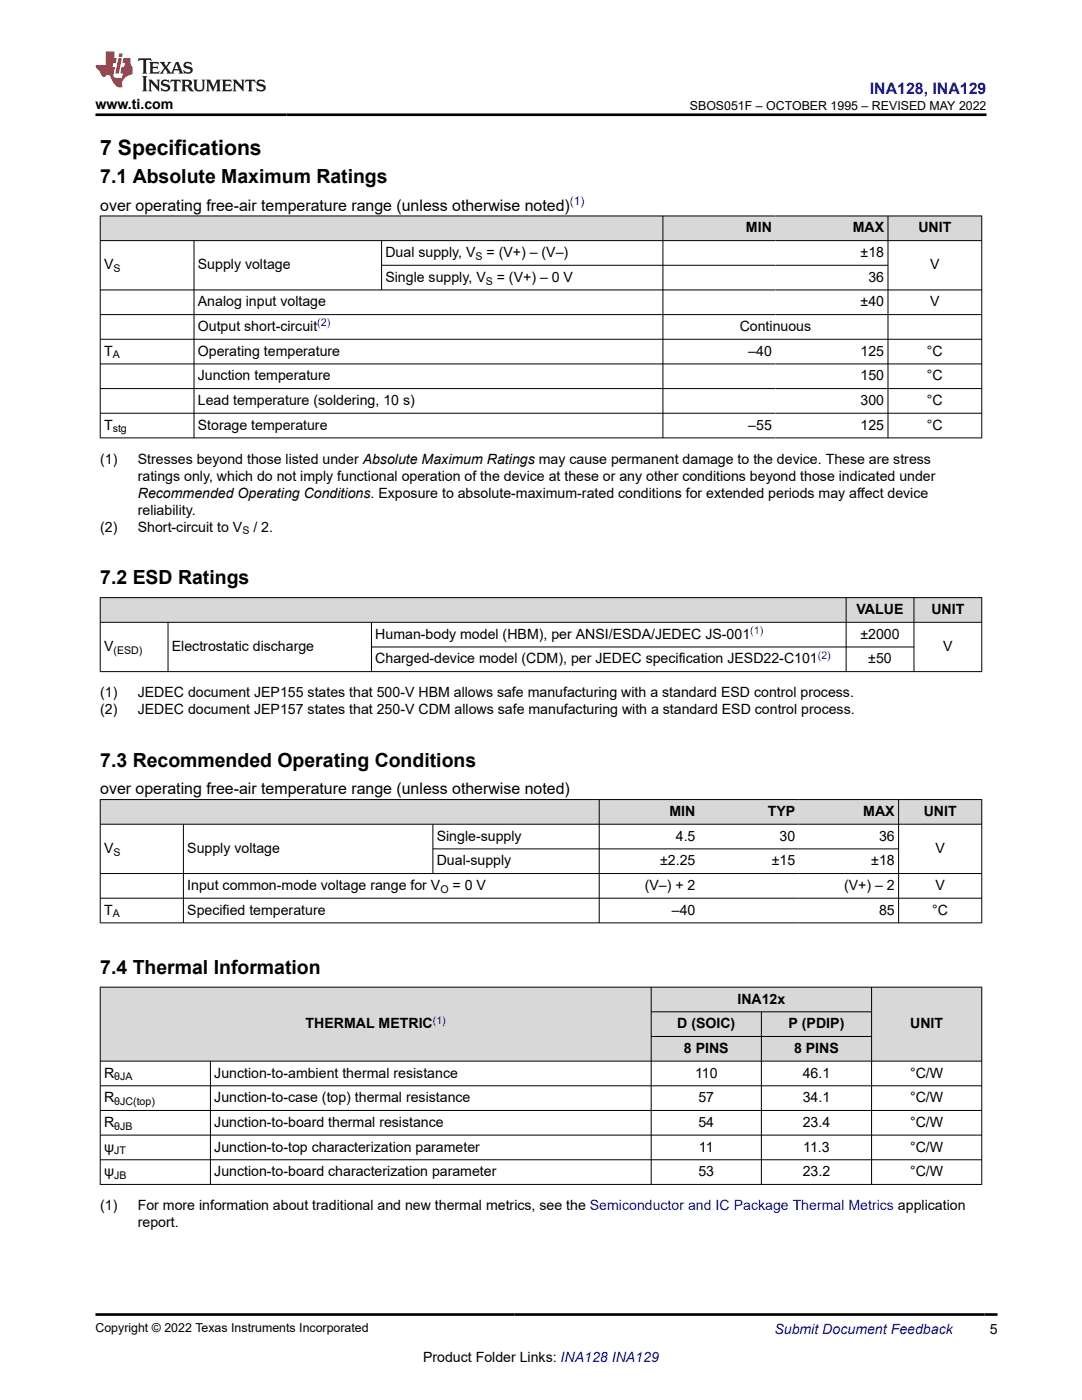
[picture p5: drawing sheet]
<svg xmlns="http://www.w3.org/2000/svg" width="216mm" height="279mm" viewBox="0 0 216 279" stroke-linecap="round" stroke-linejoin="round" font-family="sans-serif">
<defs><g id="words">
<text font-size="4.2" x="20" y="30.9">7 Specifications</text>
<g font-size="3.9">
<text x="20" y="36.6">7.1 Absolute Maximum Ratings</text>
<text x="20" y="116.6">7.2 ESD Ratings</text>
<text x="20" y="153.1">7.3 Recommended Operating Conditions</text>
<text x="20" y="194.3">7.4 Thermal Information</text>
</g>
<text font-size="3.2" fill="#00f" x="173.6" y="18.7">INA128, INA129</text>
<g font-size="3.2">
<text x="20" y="42">over operating free-air temperature range (unless otherwise noted)</text>
<text x="20" y="158.5">over operating free-air temperature range (unless otherwise noted)</text>
</g>
<g font-size="2.8">
<text x="19" y="21.8">www.ti.com</text>
<text x="148.9" y="46.4">MIN</text>
<text x="170.1" y="46.4">MAX</text>
<text x="183.3" y="46.4">UNIT</text>
<text x="20.8" y="53.8">V</text>
<text x="39.5" y="53.8">Supply voltage</text>
<text x="76.9" y="51.3">Dual supply, V</text>
<text x="97.1" y="51.3">= (V+) – (V–)</text>
<text x="171.7" y="51.3">±18</text>
<text x="185.6" y="53.8">V</text>
<text x="76.9" y="56.2">Single supply, V</text>
<text x="99.1" y="56.2">= (V+) – 0 V</text>
<text x="173.3" y="56.2">36</text>
<text x="39.5" y="61.1">Analog input voltage</text>
<text x="171.7" y="61.1">±40</text>
<text x="185.6" y="61.1">V</text>
<text x="20.8" y="71">T</text>
<text x="39.5" y="66.1">Output short-circuit</text>
<text x="39.5" y="71">Operating temperature</text>
<text x="147.6" y="66.1">Continuous</text>
<text x="149.3" y="71">–40</text>
<text x="171.7" y="71">125</text>
<text x="185" y="71">°C</text>
<text x="39.5" y="75.9">Junction temperature</text>
<text x="171.7" y="75.9">150</text>
<text x="185" y="75.9">°C</text>
<text x="39.5" y="80.8">Lead temperature (soldering, 10 s)</text>
<text x="171.7" y="80.8">300</text>
<text x="185" y="80.8">°C</text>
<text x="20.8" y="85.7">T</text>
<text x="39.5" y="85.7">Storage temperature</text>
<text x="149.3" y="85.7">–55</text>
<text x="171.7" y="85.7">125</text>
<text x="185" y="85.7">°C</text>
<text x="20" y="92.5">(1)</text>
<text x="27.5" y="92.5">Stresses beyond those listed under Absolute Maximum Ratings may cause permanent damage to the device. These are stress</text>
<text x="27.5" y="95.9">ratings only, which do not imply functional operation of the device at these or any other conditions beyond those indicated under</text>
<text x="27.5" y="99.3">Recommended Operating Conditions. Exposure to absolute-maximum-rated conditions for extended periods may affect device</text>
<text x="20" y="106.1">(2)</text>
<text x="27.5" y="102.7">reliability.</text>
<text x="27.5" y="106.1">Short-circuit to V</text>
<text x="50.6" y="106.1">/ 2.</text>
<text x="170.9" y="122.5">VALUE</text>
<text x="185.8" y="122.5">UNIT</text>
<text x="20.8" y="129.9">V</text>
<text x="34.3" y="129.9">Electrostatic discharge</text>
<text x="74.9" y="127.5">Human-body model (HBM), per ANSI/ESDA/JEDEC JS-001</text>
<text x="171.7" y="127.5">±2000</text>
<text x="188.2" y="129.9">V</text>
<text x="74.9" y="132.4">Charged-device model (CDM), per JEDEC specification JESD22-C101</text>
<text x="173.3" y="132.4">±50</text>
<text x="20" y="139.2">(1)</text>
<text x="20" y="142.6">(2)</text>
<text x="27.5" y="139.2">JEDEC document JEP155 states that 500-V HBM allows safe manufacturing with a standard ESD control process.</text>
<text x="27.5" y="142.6">JEDEC document JEP157 states that 250-V CDM allows safe manufacturing with a standard ESD control process.</text>
<text x="87.1" y="167.8">Single-supply</text>
<text x="133.6" y="162.8">MIN</text>
<text x="134.9" y="167.8">4.5</text>
<text x="153.2" y="162.8">TYP</text>
<text x="155.5" y="167.8">30</text>
<text x="172.3" y="162.8">MAX</text>
<text x="175.4" y="167.8">36</text>
<text x="184.3" y="162.8">UNIT</text>
<text x="20.8" y="170.2">V</text>
<text x="37.4" y="170.2">Supply voltage</text>
<text x="87.1" y="172.7">Dual-supply</text>
<text x="131.7" y="172.7">±2.25</text>
<text x="154" y="172.7">±15</text>
<text x="173.9" y="172.7">±18</text>
<text x="186.7" y="170.2">V</text>
<text x="37.4" y="177.6">Input common-mode voltage range for V</text>
<text x="90.3" y="177.6">= 0 V</text>
<text x="128.7" y="177.6">(V–) + 2</text>
<text x="168.4" y="177.6">(V+) – 2</text>
<text x="186.7" y="177.6">V</text>
<text x="20.8" y="182.5">T</text>
<text x="37.4" y="182.5">Specified temperature</text>
<text x="134.1" y="182.5">–40</text>
<text x="175.4" y="182.5">85</text>
<text x="186" y="182.5">°C</text>
<text x="147.1" y="200.3">INA12x</text>
<text x="61" y="205.2">THERMAL METRIC</text>
<text x="135.1" y="205.2">D (SOIC)</text>
<text x="157.4" y="205.2">P (PDIP)</text>
<text x="181.6" y="205.2">UNIT</text>
<text x="20.8" y="215">R</text>
<text x="42.8" y="215">Junction-to-ambient thermal resistance</text>
<text x="136.5" y="210.1">8 PINS</text>
<text x="138.7" y="215">110</text>
<text x="158.4" y="210.1">8 PINS</text>
<text x="160.2" y="215">46.1</text>
<text x="181.6" y="215">°C/W</text>
<text x="20.8" y="220">R</text>
<text x="42.8" y="220">Junction-to-case (top) thermal resistance</text>
<text x="139.4" y="220">57</text>
<text x="160.2" y="220">34.1</text>
<text x="181.6" y="220">°C/W</text>
<text x="20.8" y="224.9">R</text>
<text x="42.8" y="224.9">Junction-to-board thermal resistance</text>
<text x="139.4" y="224.9">54</text>
<text x="160.2" y="224.9">23.4</text>
<text x="181.6" y="224.9">°C/W</text>
<text x="20.8" y="229.8">ψ</text>
<text x="42.8" y="229.8">Junction-to-top characterization parameter</text>
<text x="139.5" y="229.8">11</text>
<text x="160.3" y="229.8">11.3</text>
<text x="181.6" y="229.8">°C/W</text>
<text x="20.8" y="234.7">ψ</text>
<text x="42.8" y="234.7">Junction-to-board characterization parameter</text>
<text x="139.4" y="234.7">53</text>
<text x="160.2" y="234.7">23.2</text>
<text x="181.6" y="234.7">°C/W</text>
<text x="20" y="241.5">(1)</text>
<text x="27.5" y="244.9">report.</text>
<text x="27.5" y="241.5">For more information about traditional and new thermal metrics, see the Semiconductor and IC Package Thermal Metrics application</text>
<text x="197.5" y="266.1">5</text>
<text x="84.4" y="271.7">Product Folder Links: INA128 INA129</text>
</g>
<text font-size="2.8" fill="#00f" x="154.5" y="266.2">Submit Document Feedback</text>
<g font-size="2.5">
<text x="137.6" y="21.9">SBOS051F – OCTOBER 1995 – REVISED MAY 2022</text>
<text x="19" y="265.9">Copyright © 2022 Texas Instruments Incorporated</text>
</g>
<text font-size="2.4" fill="#00f" x="113.7" y="41">(1)</text>
<g font-size="2.1">
<text x="94.9" y="51.9">S</text>
<text x="22.6" y="54.3">S</text>
<text x="96.9" y="56.8">S</text>
<text x="22.5" y="71.5">A</text>
<text x="22.5" y="86.3">stg</text>
<text x="48.4" y="106.7">S</text>
<text x="22.6" y="130.5">(ESD)</text>
<text x="22.6" y="170.8">S</text>
<text x="87.9" y="178.2">O</text>
<text x="22.5" y="183.1">A</text>
<text x="22.8" y="215.6">θJA</text>
<text x="22.8" y="220.5">θJC(top)</text>
<text x="22.8" y="225.5">θJB</text>
<text x="22.8" y="230.4">JT</text>
<text x="22.8" y="235.3">JB</text>
</g>
<g font-size="2.1" fill="#00f">
<text x="63.3" y="65.1">(2)</text>
<text x="149.7" y="126.5">(1)</text>
<text x="163.2" y="131.4">(2)</text>
<text x="86.4" y="204.3">(1)</text>
</g>
</g></defs>
<g fill="#d8d8d8">
<path d="M20 43.1h175.9v4.9h-175.9z" fill-rule="evenodd"/>
<path d="M20.1 43.2h112.1v4.8h-112.1z" fill-rule="evenodd"/>
<path d="M132.3 43.2h22.4v4.8h-22.4z" fill-rule="evenodd"/>
<path d="M154.7 43.2h22.4v4.8h-22.4z" fill-rule="evenodd"/>
<path d="M177.2 43.2h18.6v4.8h-18.6z" fill-rule="evenodd"/>
</g>
<g fill="none" stroke="#000" stroke-width=".2">
<path d="M19.9 43.1h176.1M19.9 48h176.1M19.9 57.9h176.1M20 43v44.5M38.7 48v39.5M76.1 48v9.9M76.1 52.9h101.1M132.3 43v44.5M177.2 43v44.5M195.9 43v44.5M19.9 62.8h176.1M19.9 67.7h176.1"/>
<path d="M19.9 72.6h176.1M19.9 77.5h176.1M19.9 82.5h176.1M19.9 87.4h176.1"/>
</g>
<g fill="#d8d8d8">
<path d="M20 119.3h175.9v4.9h-175.9z" fill-rule="evenodd"/>
<path d="M20.1 119.3h148.7v4.8h-148.7z" fill-rule="evenodd"/>
<path d="M168.9 119.3h13.4v4.8h-13.4z" fill-rule="evenodd"/>
<path d="M182.4 119.3h13.4v4.8h-13.4z" fill-rule="evenodd"/>
</g>
<path d="M19.9 119.3h176.1M20 119.2v14.9M168.8 119.2v14.9M182.4 119.2v14.9M195.9 119.2v14.9M19.9 124.2h176.1M19.9 134h176.1M33.5 124.2v9.9M74.1 124.2v9.9M74.1 129.1h108.3" fill="none" stroke="#000" stroke-width=".2"/>
<g fill="#d8d8d8">
<path d="M20 159.6h175.9v4.9h-175.9z" fill-rule="evenodd"/>
<path d="M20.1 159.6h99.4v4.8h-99.4z" fill-rule="evenodd"/>
<path d="M119.6 159.6h19.9v4.8h-19.9z" fill-rule="evenodd"/>
<path d="M139.5 159.6h19.9v4.8h-19.9z" fill-rule="evenodd"/>
<path d="M159.4 159.6h19.8v4.8h-19.8z" fill-rule="evenodd"/>
<path d="M179.4 159.6h16.4v4.8h-16.4z" fill-rule="evenodd"/>
</g>
<path d="M19.9 159.6h176.1M20 159.5v24.7M119.6 159.5v24.7M179.3 159.5v24.7M195.9 159.5v24.7M19.9 164.5h176.1M19.9 174.3h176.1M19.9 179.3h176.1M36.6 164.5v19.7M86.4 164.5v9.9M86.4 169.4h93M19.9 184.2h176.1" fill="none" stroke="#000" stroke-width=".2"/>
<g fill="#d8d8d8">
<path d="M20 197h175.9v4.9h-175.9z" fill-rule="evenodd"/>
<path d="M20.1 197.1h109.8v14.6h-109.8z" fill-rule="evenodd"/>
<path d="M130 197.1h43.9v4.8h-43.9z" fill-rule="evenodd"/>
<path d="M174 197.1h21.8v14.6h-21.8z" fill-rule="evenodd"/>
<path d="M130 202h21.9v4.8h-21.9z" fill-rule="evenodd"/>
<path d="M152 202h21.9v4.8h-21.9z" fill-rule="evenodd"/>
<path d="M130 206.9h21.9v4.8h-21.9z" fill-rule="evenodd"/>
<path d="M152 206.9h21.9v4.8h-21.9z" fill-rule="evenodd"/>
</g>
<g fill="none" stroke="#000" stroke-width=".2">
<path d="M19.9 197h176.1M20 196.9v39.5M129.9 196.9v39.5M173.9 196.9v39.5M195.9 196.9v39.5M19.9 211.8h176.1M19.9 216.7h176.1M42 211.8v24.6M129.9 201.9h44.1M129.9 206.9h44.1M151.9 201.9v34.5M19.9 221.6h176.1"/>
<path d="M19.9 226.5h176.1M19.9 231.5h176.1M19.9 236.4h176.1"/>
</g>
<path d="M27.7 11.6l-.2 .6 .5-.2h.6v.1v2.2l-.2 .4h1l-.2-.4v-2.2v-.1h.5l.5 .2-.1-.6zM29.8 12.4l.2 .3v1.6l-.2 .4h1.9l.1-.6a1.08 1.08 0 0 1-1.3 .2v-.7h.6l.4 .2v-.7l-.4 .2h-.6v-.5l.2-.2a1 1 0 0 1 1 .3l-.1-.5zM31.8 12.4l1 1.1-1 1.2h.9l-.2-.2 .4-.8 .5 .8-.2 .2h1.6l-.2-.2 .1-.5h1l.1 .5-.1 .2h.9l-.2-.4-.8-1.9h-.5l-1 2.1-.8-1.1 .9-1h-.8l.2 .2-.5 .6-.3-.6 .1-.2zM35.2 12.8l.4 1h-.8zM36.8 12.5a.65 .65 0 0 0-.2 .7 .65 .65 0 0 0 .6 .5l.7 .1 .1 .3a.79 .79 0 0 1-.7 .4 .79 .79 0 0 1-.7-.5l.1 .7 .2-.1a.93 .93 0 0 0 1.1 0 .93 .93 0 0 0 .4-.9 1.46 1.46 0 0 0-1.2-.6l-.1-.3a1.09 1.09 0 0 1 1.2 .2l-.2-.6-.1 .1-.6-.2zM28.4 15.2l.2 .4v2.2l-.2 .4h1l-.2-.4v-2.2l.2-.4zM29.6 15.9l.2 .4v1.5l-.2 .4h.8l-.3-.4v-1.3l1.7 1.8v-2l.2-.4h-.8l.2 .2 .1 1.1-1.2-1.3zM32.3 16a.65 .65 0 0 0-.2 .8 .65 .65 0 0 0 .7 .4l.6 .2 .1 .2a.79 .79 0 0 1-.7 .4 .79 .79 0 0 1-.7-.5l.1 .7 .2-.1a.93 .93 0 0 0 1.1 .1 .93 .93 0 0 0 .4-1 1.46 1.46 0 0 0-1.2-.5l-.1-.4a1.09 1.09 0 0 1 1.2 .2l-.2-.6-.1 .1-.6-.1zM34.1 15.9l-.1 .6a.63 .63 0 0 1 .7-.3l.1 1.6-.3 .4h1l-.2-.4v-1.6a.66 .66 0 0 1 .8 .3l-.1-.6zM36.2 15.9l.2 .4v1.5l-.2 .4h.9l-.2-.2v-.7h.5l.1 .2a.79 .79 0 0 0 1.2 .6l-1-.9a.61 .61 0 0 0 .6-.6 .61 .61 0 0 0-.5-.7zM36.9 16.2h.2a.47 .47 0 0 1 .5 .1 .47 .47 0 0 1 .1 .5l-.2 .1-.6 .1zM38.5 15.9l.2 .2a2.27 2.27 0 0 0 .4 2 1.04 1.04 0 0 0 1.7-.7v-1.3l.2-.2h-.8l.2 .4v1.1a.6 .6 0 0 1-.6 .6 .6 .6 0 0 1-.6-.6v-1.1l.3-.4zM41.1 15.9l.2 .4v1.5l-.2 .4h.7l-.2-.4v-1.4l.9 1.9 .8-1.9v1.4l-.2 .4h1l-.3-.4v-1.5l.3-.4h-.8l-.7 1.5-.7-1.5zM44.3 15.9l.2 .4v1.5l-.2 .4h1.9l.1-.6a1.09 1.09 0 0 1-1.3 .2v-.7h.6l.4 .2v-.6l-.4 .2h-.6v-.6l.2-.1a1.01 1.01 0 0 1 1 .3l-.1-.6zM46.4 15.9l.3 .4v1.5l-.3 .4h.8l-.2-.4v-1.3l1.6 1.8v-2l.2-.4h-.7l.2 .2v1.1l-1.2-1.3zM49 15.9l-.1 .6a.63 .63 0 0 1 .8-.3v1.6l-.3 .4h1l-.2-.4v-1.6a.66 .66 0 0 1 .8 .3l-.1-.6zM51.4 16a.65 .65 0 0 0-.2 .8 .65 .65 0 0 0 .6 .4l.6 .2 .2 .2a.79 .79 0 0 1-.8 .4 .79 .79 0 0 1-.6-.5l.1 .7 .2-.1a.93 .93 0 0 0 1 .1 .93 .93 0 0 0 .5-1 1.46 1.46 0 0 0-1.3-.5l-.1-.4a1.09 1.09 0 0 1 1.3 .2l-.2-.6-.2 .1-.5-.1z" fill="#231f20"/>
<path d="M21.1 10.3v2.7h-2.1l.1 .4 .9 1a.95 .95 0 0 0 .9 .9 .59 .59 0 0 1 .6-.4 .59 .59 0 0 1 .5 .3l.4 .8a1.59 1.59 0 0 0 2.1 1.4 1.61 1.61 0 0 1 1-2.3l1-.3-.1-1.5a1.59 1.59 0 0 1-.4-1.7h-1.4l-.2 .9h.5l-.1 .9h-.5l-.2 .9v.3l.4 .1-.2 .9h-.6a.73 .73 0 0 1-1.1-.7l.3-1.5h-.5l.2-.9h.5l.2-.9h-.5v-1.3zM23.6 11.6l-.6 3.1h.7l.6-3.1zM23.8 10.7l-.1 .6h.7l.1-.6z" fill="#ed1c24"/>
<path d="M19 22.9h177.8M19 262.3h180" fill="none" stroke="#000" stroke-width=".53"/>
<use href="#words"/>
</svg>
